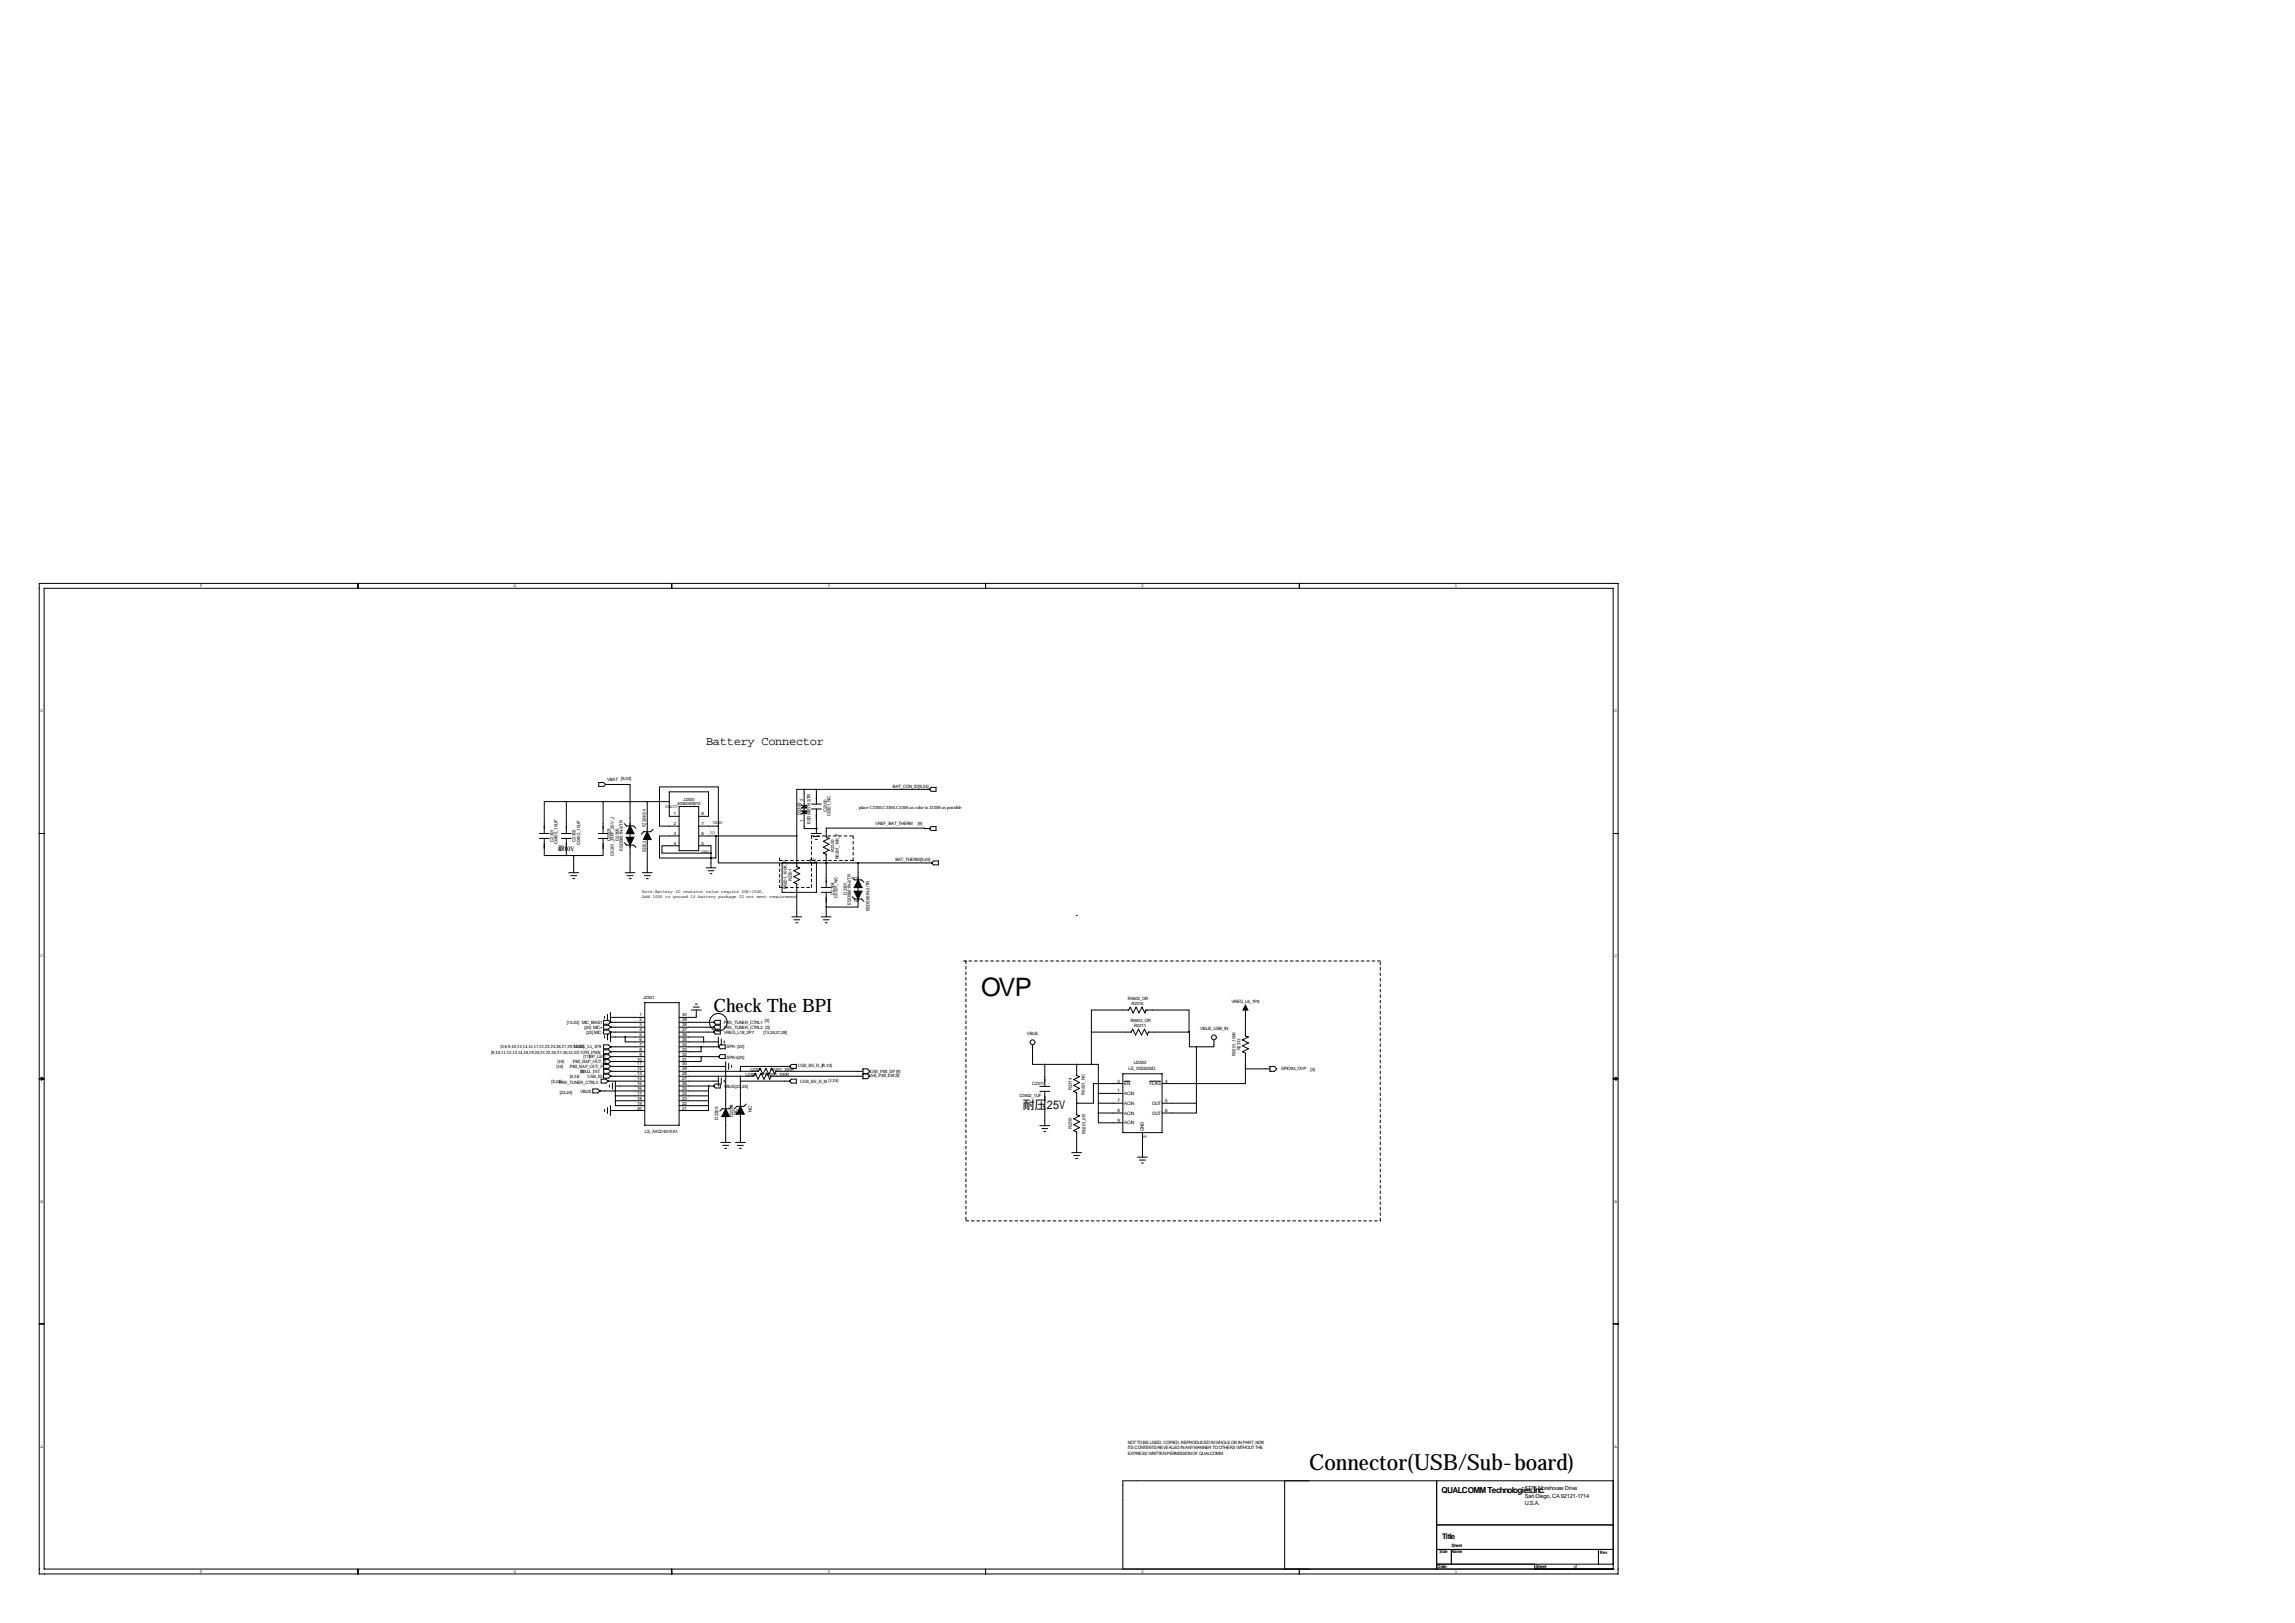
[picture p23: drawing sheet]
<svg xmlns="http://www.w3.org/2000/svg" width="1189mm" height="841mm" viewBox="0 0 1189 841" stroke-linecap="round" stroke-linejoin="round" font-family="sans-serif">
<defs><g id="words">
<text font-size="13.2" x="508" y="516">OVP</text>
<text font-size="11.5" x="678" y="761">Connector(USB/Sub-board)</text>
<text font-size="9.6" x="370" y="524">Check The BPI</text>
<g font-size="6.3">
<text x="366" y="386">Battery Connector</text>
<text x="530" y="574">耐压25V</text>
</g>
<text font-size="4.3" x="747" y="773">QUALCOMM Technologies,Inc.</text>
<text font-size="4" x="747" y="797">Title</text>
<g font-size="3.3">
<text x="289" y="441">ÄÍÑ¹10V</text>
<text x="419" y="447">1%</text>
</g>
<g font-size="3">
<text x="790" y="772">5775 Morehouse Drive</text>
<text x="790" y="779">U.S.A.</text>
<text x="790" y="776">San Diego, CA 92121-1714</text>
</g>
<g font-size="2.4">
<text x="587" y="551">U2303</text>
<text x="585" y="554">LS_WS3205D</text>
<text x="579" y="561">2</text>
<text x="582" y="562">EN</text>
<text x="596" y="562">FLAG</text>
<text x="604" y="561">4</text>
<text x="579" y="566">1</text>
<text x="582" y="567">ACIN</text>
<text x="579" y="571">7</text>
<text x="582" y="572">ACIN</text>
<text x="597" y="572">OUT</text>
<text x="604" y="571">5</text>
<text x="372" y="580" transform="rotate(-90 372 580)">D2303</text>
<text x="380" y="579" transform="rotate(-90 380 579)">D2304</text>
<text x="382" y="577" transform="rotate(-90 382 577)">NC</text>
<text x="389" y="576" transform="rotate(-90 389 576)">NC</text>
<text x="579" y="576">8</text>
<text x="579" y="581">9</text>
<text x="582" y="577">ACIN</text>
<text x="597" y="577">OUT</text>
<text x="604" y="576">6</text>
<text x="582" y="582">ACIN</text>
<text x="593" y="586" transform="rotate(-90 593 586)">GND</text>
<text x="594" y="589" transform="rotate(-90 594 589)">3</text>
</g>
<g font-size="2.3">
<text x="103" y="304">5</text>
<text x="266" y="304">4</text>
<text x="429" y="304">3</text>
<text x="591" y="304">2</text>
<text x="754" y="304">1</text>
<text x="21" y="369">D</text>
<text x="836" y="369">D</text>
<text x="314" y="404">VBAT</text>
<text x="322" y="404">[9,24]</text>
<text x="463" y="408">BAT_CON_ID[9,24]</text>
<text x="344" y="419">VBATT</text>
<text x="351" y="417">5050040810</text>
<text x="354" y="415">J2300</text>
<text x="416" y="415" transform="rotate(-90 416 415)">2</text>
<text x="445" y="419">place C2303,C2304,C2300 as colse to J2300 as possible</text>
<text x="349" y="422">1</text>
<text x="363" y="422">8</text>
<text x="415" y="422" transform="rotate(-90 415 422)">D2305</text>
<text x="416" y="426" transform="rotate(-90 416 426)">1</text>
<text x="428" y="421" transform="rotate(-90 428 421)">C2300</text>
<text x="430" y="423" transform="rotate(-90 430 423)">C0201_NC</text>
<text x="349" y="427">2</text>
<text x="363" y="427">7</text>
<text x="369" y="427">TEMP</text>
<text x="420" y="427" transform="rotate(-90 420 427)">ESD5451R-2/TR</text>
<text x="453" y="427">VREF_BAT_THERM</text>
<text x="475" y="427">[9]</text>
<text x="287" y="436" transform="rotate(-90 287 436)">C2301</text>
<text x="289" y="437" transform="rotate(-90 289 437)">C0402_10UF</text>
<text x="298" y="436" transform="rotate(-90 298 436)">C2302</text>
<text x="300" y="438" transform="rotate(-90 300 438)">C0402_10UF</text>
<text x="316" y="436" transform="rotate(-90 316 436)">C2303</text>
<text x="321" y="435" transform="rotate(-90 321 435)">D2300</text>
<text x="349" y="432">3</text>
<text x="349" y="438">4</text>
<text x="363" y="432">6</text>
<text x="363" y="438">5</text>
<text x="368" y="432">ID</text>
<text x="318" y="443" transform="rotate(-90 318 443)">C0201_33PF_25V_J</text>
<text x="323" y="441" transform="rotate(-90 323 441)">ESD5651N-2/TR</text>
<text x="363" y="442">GND</text>
<text x="432" y="441" transform="rotate(-90 432 441)">R2300</text>
<text x="435" y="445" transform="rotate(-90 435 445)">R0201_10K_F</text>
<text x="464" y="446">BAT_THERM[9,24]</text>
<text x="444" y="455" transform="rotate(-90 444 455)">1</text>
<text x="408" y="461" transform="rotate(-90 408 461)">R0201_100K_F</text>
<text x="410" y="456" transform="rotate(-90 410 456)">R2301</text>
<text x="333" y="462">Note:Battery ID resistor value require 20K~150K,</text>
<text x="333" y="465">Add 100K to ground If battery package ID not meet requirement</text>
<text x="432" y="463" transform="rotate(-90 432 463)">C2304</text>
<text x="434" y="465" transform="rotate(-90 434 465)">C0201_NC</text>
<text x="439" y="463" transform="rotate(-90 439 463)">D2301</text>
<text x="444" y="467" transform="rotate(-90 444 467)">2</text>
<text x="441" y="469" transform="rotate(-90 441 469)">ESD5651N-2/TR</text>
<text x="450" y="472" transform="rotate(-90 450 472)">ESD5651N-2/TR</text>
<text x="21" y="496">C</text>
<text x="836" y="496">C</text>
<text x="333" y="517">J2301</text>
<text x="584" y="518">R0603_OR</text>
<text x="586" y="521">R2316</text>
<text x="638" y="519">VREG_L6_1P8</text>
<text x="331" y="526">1</text>
<text x="353" y="526">40</text>
<text x="294" y="531">[14,20] MIC_BIAS1</text>
<text x="303" y="533">[20] MIC+</text>
<text x="331" y="529">2</text>
<text x="331" y="532">3</text>
<text x="353" y="532">38</text>
<text x="353" y="529">39</text>
<text x="375" y="533">PRX_TUNER_CTRL2 [3]</text>
<text x="375" y="530">PRX_TUNER_CTRL1</text>
<text x="396" y="530">[3]</text>
<text x="586" y="530">R0603_OR</text>
<text x="587" y="532">R2311</text>
<text x="622" y="534">VBUS_USB_IN</text>
<text x="304" y="536">[20] MIC-</text>
<text x="331" y="534">4</text>
<text x="331" y="537">5</text>
<text x="331" y="539">6</text>
<text x="353" y="539">35</text>
<text x="353" y="537">36</text>
<text x="353" y="534">37</text>
<text x="375" y="536">VREG_L18_2P7</text>
<text x="395" y="536">[13,25,27,28]</text>
<text x="532" y="536">VBUS</text>
<text x="255" y="546">[9,10,11,12,13,14,18,19,20,21,22,26,27,30,31,32] VPH_PWR</text>
<text x="259" y="543">[3,6,9,10,13,14,15,17,21,22,24,26,27,29,31,32]</text>
<text x="297" y="543">VREG_L5_1P8</text>
<text x="331" y="542">7</text>
<text x="331" y="544">8</text>
<text x="353" y="544">33</text>
<text x="353" y="542">34</text>
<text x="376" y="543">SPK- [20]</text>
<text x="643" y="544" transform="rotate(-90 643 544)">R2313</text>
<text x="289" y="551">[10]</text>
<text x="297" y="551">PMI_HAP_OUT_N</text>
<text x="302" y="548">[11]KP_LED</text>
<text x="330" y="549">10</text>
<text x="330" y="552">11</text>
<text x="331" y="547">9</text>
<text x="353" y="552">30</text>
<text x="353" y="549">31</text>
<text x="353" y="547">32</text>
<text x="376" y="548">SPK+[20]</text>
<text x="640" y="547" transform="rotate(-90 640 547)">R0201_100K</text>
<text x="288" y="553">[10]</text>
<text x="295" y="553">PMI_HAP_OUT_P</text>
<text x="300" y="556">[3]</text>
<text x="301" y="556">HALL_INT</text>
<text x="330" y="554">12</text>
<text x="330" y="557">13</text>
<text x="353" y="557">28</text>
<text x="353" y="554">29</text>
<text x="386" y="557">L2300</text>
<text x="389" y="555">L2301</text>
<text x="396" y="557">R0201_330R</text>
<text x="399" y="555">R0201_330R</text>
<text x="413" y="553">USB_HS_D_P[1,24]</text>
<text x="450" y="558">USB_PMI_DM [9]</text>
<text x="450" y="556">USB_PMI_DP [9]</text>
<text x="664" y="554">GPIO93_OVP</text>
<text x="679" y="555">[3]</text>
<text x="286" y="561">[3,24]</text>
<text x="290" y="561">PRX_TUNER_CTRL3</text>
<text x="295" y="558">[9,24]</text>
<text x="304" y="558">USB_ID</text>
<text x="330" y="559">14</text>
<text x="330" y="562">15</text>
<text x="353" y="562">26</text>
<text x="353" y="559">27</text>
<text x="375" y="564">VBUS[23,24]</text>
<text x="415" y="561">USB_HS_D_M [1,24]</text>
<text x="535" y="562">C2311</text>
<text x="290" y="567">[23,24]</text>
<text x="300" y="566">VBUS</text>
<text x="330" y="565">16</text>
<text x="330" y="567">17</text>
<text x="330" y="570">18</text>
<text x="353" y="570">23</text>
<text x="353" y="567">24</text>
<text x="353" y="565">25</text>
<text x="528" y="568">C0402_1UF</text>
<text x="555" y="565" transform="rotate(-90 555 565)">R2314</text>
<text x="562" y="567" transform="rotate(-90 562 567)">R0201_NC</text>
<text x="330" y="572">19</text>
<text x="330" y="575">20</text>
<text x="353" y="575">21</text>
<text x="353" y="572">22</text>
<text x="334" y="587">LS_AXQ1401XA1</text>
<text x="555" y="585" transform="rotate(-90 555 585)">R2315</text>
<text x="562" y="587" transform="rotate(-90 562 587)">R0201_0R</text>
<text x="21" y="623">B</text>
<text x="836" y="623">B</text>
<text x="21" y="750">A</text>
<text x="584" y="748">NOT TO BE USED, COPIED, REPRODUCED IN WHOLE OR IN PART, NOR</text>
<text x="836" y="750">A</text>
<text x="584" y="754">EXPRESS WRITTEN PERMISSION OF QUALCOMM.</text>
<text x="584" y="751">ITS CONTENTS REVEALED IN ANY MANNER TO OTHERS WITHOUT THE</text>
<text x="752" y="801">Sheet</text>
<text x="746" y="805">Size</text>
<text x="752" y="804">Name</text>
<text x="829" y="805">Rev</text>
<text x="103" y="815">5</text>
<text x="266" y="815">4</text>
<text x="429" y="815">3</text>
<text x="591" y="815">2</text>
<text x="745" y="812">Date:</text>
<text x="754" y="815">1</text>
<text x="796" y="812">Sheet</text>
<text x="815" y="812">of</text>
</g>
</g></defs>
<path d="M405 447h18M423 447v15M405 462v-15M423 462h-18" fill="none" stroke="#000" stroke-width=".52" stroke-dasharray=".4 .4"/>
<g fill="none" stroke="#000" stroke-width=".52">
<path d="M20 302h818v513h-818zM23 305h813v508h-813zM185 302v3M348 302v3M511 302v3M673 302v3M293 415h-11v17M293 415v17M293 415h54M310 405h3l1 1-1 1h-3zM312 415v17M314 406h.1"/>
<path d="M314 406h12v9M326 415h.1M326 415v14M335 415v16M347 415v-5h20v13h-5M347 415v8h5M352 418h10v23h-10zM415 417l3 1M417 409h-4v24M417 409v14M417 409h64M420 416h5"/>
<path d="M420 419h5M423 409v7M423 419v13M481 409h.1M482 408h3v2h-3l-1-1zM20 432h3M279 432h5M279 434h5M282 434v9h11M291 432h5M291 434h5M293 434v9"/>
<path d="M310 432h5M310 434h5M312 434v9h-15M323 437l2 1h3l1 1M323 427l2 1h3l1 1M326 432v2M326 437v15M335 435v17M338 430l-1 1h-4l-1 1M352 428h-10v-20h30v20M352 433h-10v11h29v-11M352 438h-9v4h25"/>
<path d="M362 438h6v4M362 428h10M362 433h51M372 428v19h56M413 433v16l1 1-3 1 3 2-3 1 3 2-3 1 2 1v17M417 423v6h6M418 421l-3 1M420 432h5M421 433h3M422 435h1M423 429h.1M481 429h.1"/>
<path d="M481 429h-53v5h2l-4 2 4 1-4 2 4 1-4 2h2v18M481 429l1-1h3v2h-3zM836 432h2M293 443h4M295 452h5M296 454h3M297 455h1M297 443v9M324 452h5M325 454h3M326 455h1M333 452h5"/>
<path d="M334 454h3M335 455h1M366 450h5M367 451h3M368 453h1M368 442v8M425 460h6M428 447h.1M428 447h55M441 455l2 1h3l2 1M444 447v10M444 460v2"/>
<path d="M483 447h.1M484 446h2v2h-2l-1-1zM410 475h5M411 476h3M412 478h1M425 462h6M425 475h6M426 476h4M427 478h1M428 462v13M441 464l2 2h3l2 1M444 465v5h-16"/>
<path d="M558 474h.1M334 519h18v64h-18zM313 531h2l1 1-1 1h-2zM313 529h2l1 1-1 1h-2zM313 534h2l1 1-1 1h-2zM313 526v1M313 537v1M315 525v4M315 536v3M316 532h.1M316 535h.1M316 530h.1"/>
<path d="M316 535h18M316 527h18M316 530h18M316 532h18M316 537h18M316 524v6M316 535v5M324 537v3h10M352 537h12v3M352 535h18M352 530h18M352 532h18"/>
<path d="M352 540h20M358 523h5M359 522h3M360 520h1M361 523v4h-9M370 532h.1M370 530h.1M370 535h.1M371 531h2v2h-2l-1-1zM371 534h2v2h-2l-1-1zM371 529h2v2h-2l-1-1zM372 537v5"/>
<path d="M374 538v3M375 539v1M565 535v-12h20v-1l2 3 2-3 1 3 2-3 1 3 1-2h22v12M565 535v16M565 535h21l1-2 1 3 2-3 1 3 2-3 1 3 1-1h21M616 535v7h4M629 539v3h-9M645 521v16h2l-3 2 3 1-3 2 3 1-3 2 1 1v5M20 559h3M21 558l2 1h-2zM311 559h3l1 1-1 1h-3zM313 541h2l1 1-1 1h-2z"/>
<path d="M313 544h2l1 1-1 1h-2zM313 546h2l1 1-1 1h-2zM313 549h2l1 1-1 1h-2zM313 551h2l1 1-1 1h-2zM313 554h2l1 1-1 1h-2zM313 556h2l1 1-1 1h-2zM315 560h.1M315 560h19M316 557h.1M316 555h.1M316 547h.1M316 545h.1"/>
<path d="M316 552h.1M316 542h.1M316 550h.1M316 542h18M316 545h18M316 547h18M316 550h18M316 552h18M316 555h18M316 557h18M319 560v10M352 542h20"/>
<path d="M352 547h20M352 552h24M352 555h41l1-2 1 3 2-3 1 3 2-3 1 3 1-1h45M352 557h38l1-1 2 3 1-3 2 3 1-3 2 3v-2h48M352 560h20M363 542v3h-11M363 547v3h-11M372 542h.1M372 547h.1M372 557v6M373 546h3v2h-3l-1-1zM373 541h3v2h-3l-1-1z"/>
<path d="M374 558v4M375 559v2M376 550v24M377 551v3M379 552v1M384 560h25M384 557v16M409 560h.1M409 552h.1M409 552h-25v3M409 560l1-1h2v2h-2zM410 551h2v2h-2l-1-1z"/>
<path d="M447 554h2l2 1-2 1 2 1-2 2h-2zM447 556h2M535 541v10h6M541 551v12M541 551h24M558 551v6l1 1-3 1 3 2-3 1 3 2-3 1 2 1v11l1 1-3 2 3 1-3 2 3 1-3 2h2v11M565 551h4v15M582 556h20v31h-20zM620 542v29M645 551v3h13M645 551v10h-43M658 552h2l1 2-1 1h-2z"/>
<path d="M836 559h2M836 559l1-1v1zM307 564h3l1 1-1 1h-3zM311 565h.1M311 565h23M313 575v1M315 574v3M316 562v1M316 575h18M316 573v5M317 561v3M319 570v3h15"/>
<path d="M319 563h15M319 568h15M319 570h15M352 563h18M352 565h15M352 568h15M352 570h15M352 573h15M367 563h.1M367 573v2h-15M367 563v10M370 563h.1"/>
<path d="M371 562h2v2h-2l-1-1zM376 578v14M379 573l-1 1h-4l-1 2M384 577v15M387 572l-2 1h-3l-2 1M539 563h5M539 565h5M541 565v18M569 577v5h13M569 566h13M569 571h13M569 577h13"/>
<path d="M569 566v11M582 561h-16v10h-8M582 560h3M596 560h5M602 571h18M620 571v6h-18M373 592h5M374 593h3M375 595h1M381 592h5M382 593h3M383 595h1"/>
<path d="M539 583h5M540 585h3M541 586h1M555 597h5M556 599h3M589 599h5M592 587v12M557 600h1M590 601h3M591 602h1M20 686h3M836 686h2"/>
<path d="M665 767v46M744 767v46M836 767h-254v46M744 790h92M185 813v2M348 813v2M511 813v2M673 813v2M744 803h92M744 810h92M752 803v7M795 813h.1"/>
<path d="M795 810v3M828 803v7M836 813h.1"/>
<circle cx="372" cy="530" r="5"/>
<circle cx="535" cy="540" r="1.3"/>
<circle cx="629" cy="537" r="1.3"/>
</g>
<path d="M420 433h22M442 433v13M404 444v16M404 460h16M420 460v-27M442 446h-38M500 498v134M715 498h-216M500 632h215M715 632v-134" fill="none" stroke="#000" stroke-width=".52" stroke-dasharray="1.4 1.4"/>
<g fill="#000" stroke="#000" stroke-width=".52">
<path d="M415 419l2-2 1 2zM324 434h4l-2 4zM326 428l2 4h-4zM335 431l2 4h-4zM415 420h3l-1 1zM444 456l3 4h-5zM442 462h5l-3 4zM645 521l1 2h-2zM376 574l2 4h-4zM384 573l2 4h-4z"/>
<path d="M444 447a.5 .5 0 0 0 1 0 .5 .5 0 0 0-1 0zM364 540a.5 .5 0 0 0 1 0 .5 .5 0 0 0-1 0z"/>
</g>
<use href="#words"/>
</svg>
